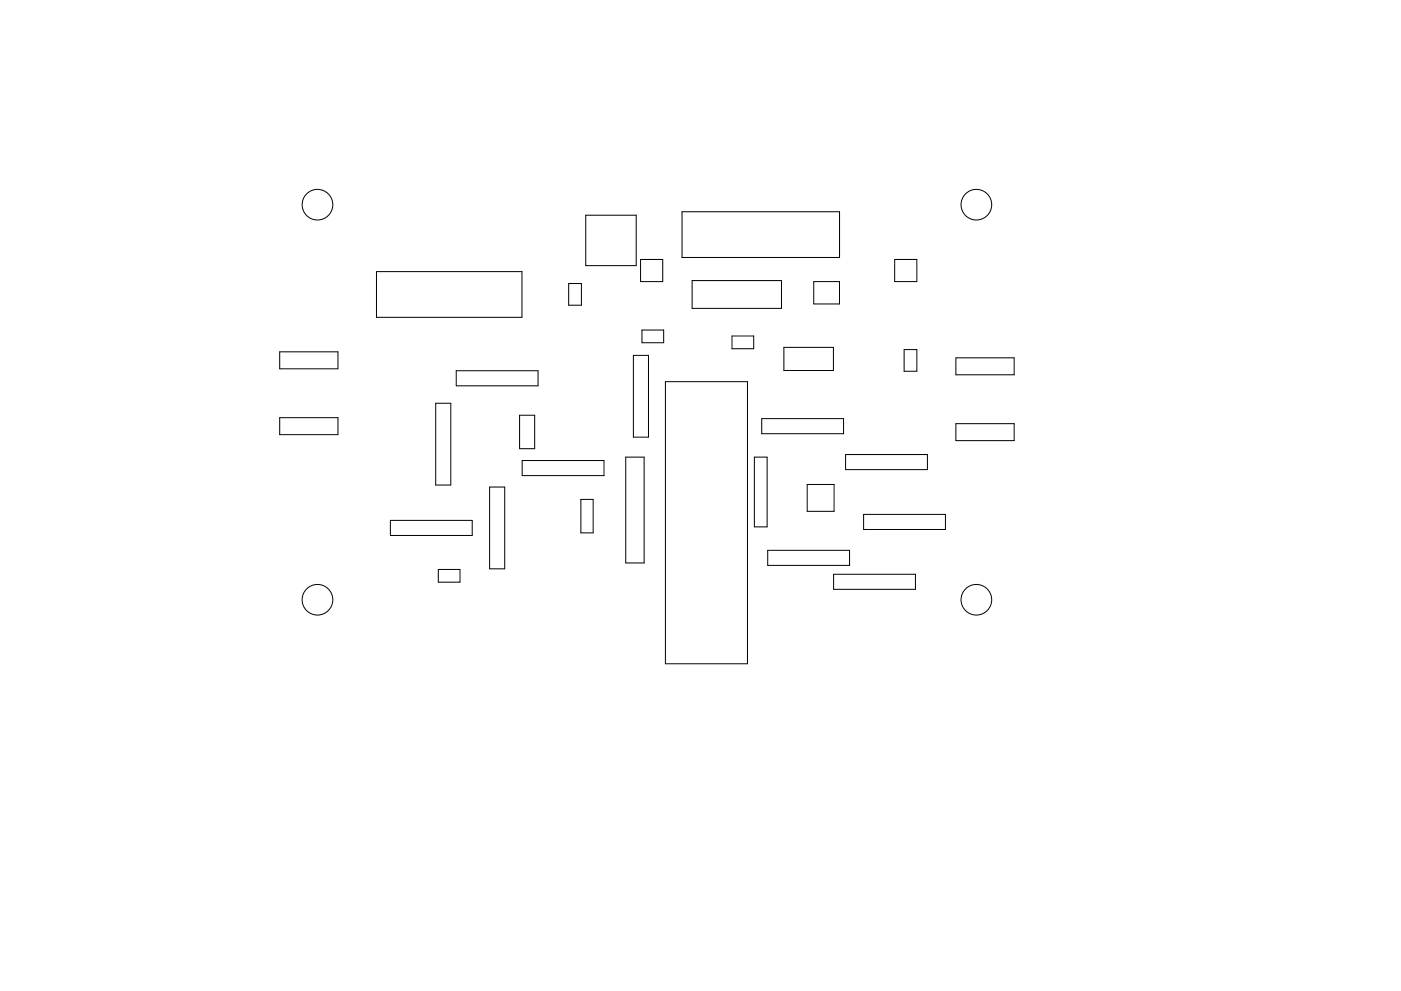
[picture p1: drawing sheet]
<svg xmlns="http://www.w3.org/2000/svg" width="297mm" height="210mm" viewBox="0 0 297 210" stroke-linecap="round" stroke-linejoin="round" font-family="sans-serif">
<g fill="none" stroke="#000" stroke-width=".21">
<path d="M79.8 57.6h30.9v9.7h-30.9zM124.2 45.7h10.7v10.7h-10.7zM135.8 55h4.7v4.7h-4.7zM144.6 44.9h33.4v9.7h-33.4zM146.7 59.5h19v5.9h-19zM172.5 59.7h5.5v4.8h-5.5zM189.7 55h4.7v4.7h-4.7zM59.3 74.6h12.4v3.6h-12.4zM96.7 78.7h17.4v3.2h-17.4zM120.6 60.2h2.7v4.6h-2.7zM134.3 75.4h3.2v17.3h-3.2zM136.1 70h4.6v2.7h-4.6z"/>
<path d="M155.2 71.3h4.6v2.7h-4.6zM166.2 73.7h10.5v4.9h-10.5zM191.7 74.2h2.7v4.6h-2.7zM202.7 75.9h12.3v3.6h-12.3zM59.3 88.6h12.4v3.6h-12.4zM92.4 85.6h3.2v17.3h-3.2zM110.2 88.1h3.2v7.1h-3.2zM110.7 97.7h17.4v3.2h-17.4zM132.7 97h3.9v22.4h-3.9zM141.1 81h17.4v59.8h-17.4zM159.9 97h2.7v14.8h-2.7zM161.5 88.8h17.4v3.2h-17.4z"/>
<path d="M179.3 96.4h17.3v3.2h-17.3zM202.7 89.9h12.3v3.6h-12.3zM82.8 110.4h17.3v3.2h-17.3zM103.8 103.3h3.2v17.4h-3.2zM123.2 106h2.6v7.1h-2.6zM162.8 116.8h17.3v3.2h-17.3zM171.1 102.8h5.7v5.7h-5.7zM183.1 109.1h17.3v3.2h-17.3zM92.9 120.8h4.6v2.7h-4.6zM176.7 121.8h17.4v3.2h-17.4z"/>
<circle cx="67.3" cy="43.4" r="3.2"/>
<circle cx="207" cy="43.4" r="3.2"/>
<circle cx="67.3" cy="127.2" r="3.2"/>
<circle cx="207" cy="127.2" r="3.2"/>
</g>
</svg>
